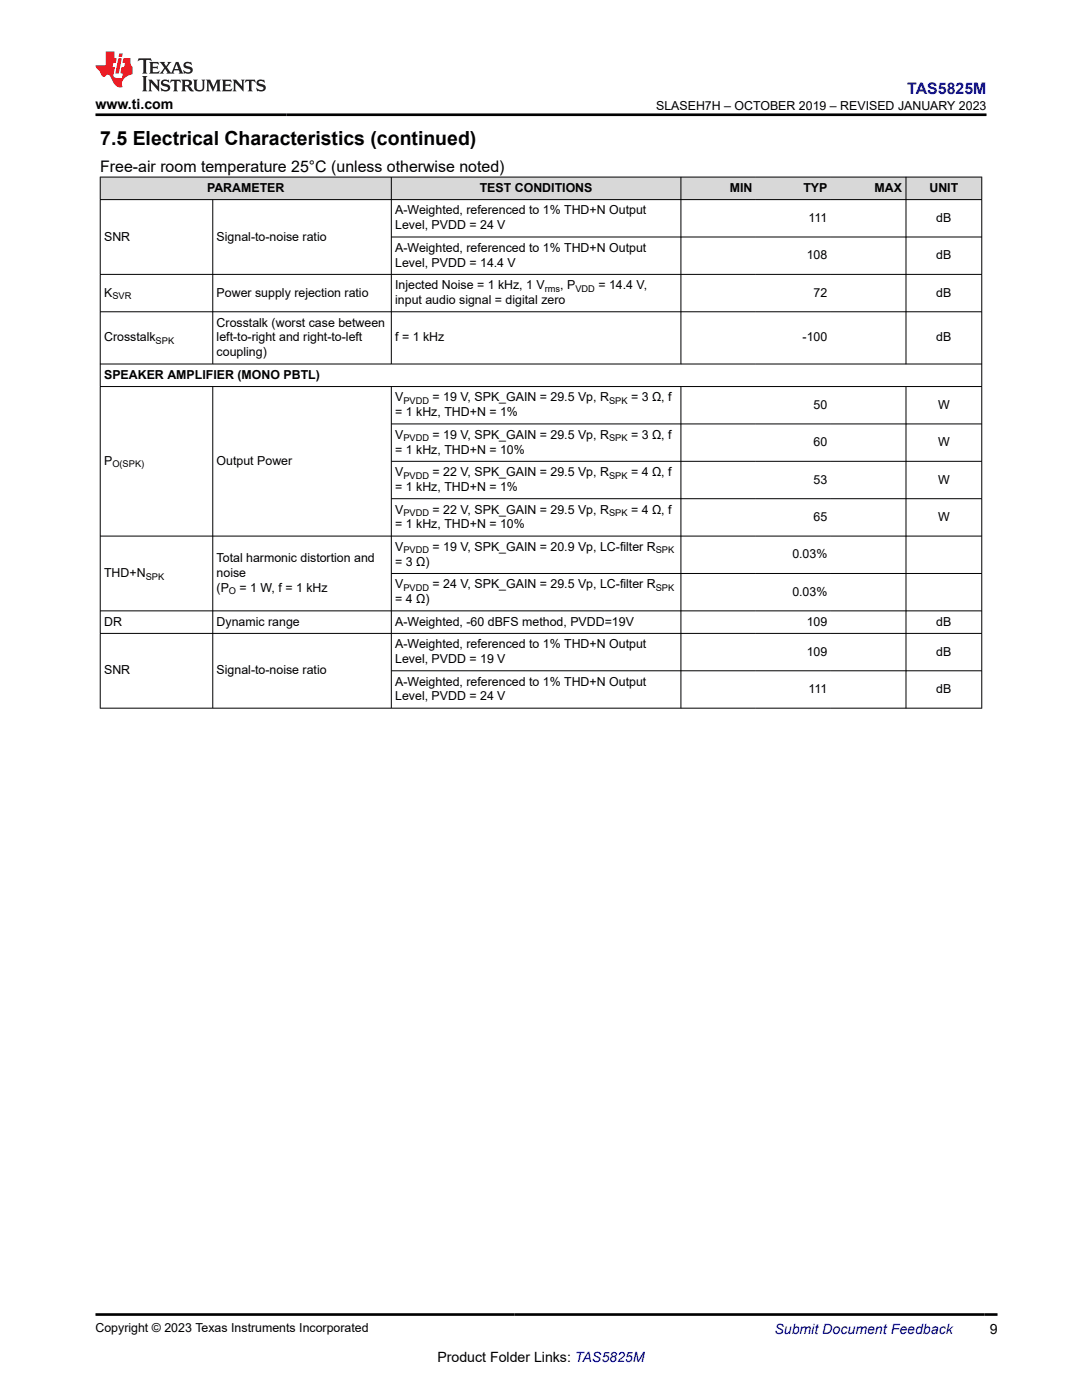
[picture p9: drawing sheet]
<svg xmlns="http://www.w3.org/2000/svg" width="216mm" height="279mm" viewBox="0 0 216 279" stroke-linecap="round" stroke-linejoin="round" font-family="sans-serif">
<defs><g id="words">
<text font-size="3.9" x="20" y="28.8">7.5 Electrical Characteristics (continued)</text>
<text font-size="3.2" fill="#00f" x="181" y="18.7">TAS5825M</text>
<text font-size="3.2" x="20" y="34.3">Free-air room temperature 25°C (unless otherwise noted)</text>
<g font-size="2.8">
<text x="19" y="21.8">www.ti.com</text>
<text x="197.5" y="266.1">9</text>
<text x="87.3" y="271.7">Product Folder Links: TAS5825M</text>
</g>
<text font-size="2.8" fill="#00f" x="154.5" y="266.2">Submit Document Feedback</text>
<g font-size="2.5">
<text x="130.9" y="21.9">SLASEH7H – OCTOBER 2019 – REVISED JANUARY 2023</text>
<text x="41.3" y="38.3">PARAMETER</text>
<text x="95.7" y="38.3">TEST CONDITIONS</text>
<text x="145.6" y="38.3">MIN</text>
<text x="160.3" y="38.3">TYP</text>
<text x="174.5" y="38.3">MAX</text>
<text x="185.5" y="38.3">UNIT</text>
<text x="78.9" y="42.8">A-Weighted, referenced to 1% THD+N Output</text>
<text x="78.9" y="45.8">Level, PVDD = 24 V</text>
<text x="161.3" y="44.3">111</text>
<text x="186.8" y="44.3">dB</text>
<text x="20.8" y="48">SNR</text>
<text x="43.2" y="48">Signal-to-noise ratio</text>
<text x="78.9" y="50.3">A-Weighted, referenced to 1% THD+N Output</text>
<text x="78.9" y="53.2">Level, PVDD = 14.4 V</text>
<text x="161" y="51.7">108</text>
<text x="186.8" y="51.7">dB</text>
<text x="20.8" y="59.2">K</text>
<text x="43.2" y="59.2">Power supply rejection ratio</text>
<text x="78.9" y="57.7">Injected Noise = 1 kHz, 1 V</text>
<text x="111.8" y="57.7">, P</text>
<text x="119.4" y="57.7">= 14.4 V,</text>
<text x="162.4" y="59.2">72</text>
<text x="186.8" y="59.2">dB</text>
<text x="43.2" y="65.2">Crosstalk (worst case between</text>
<text x="78.9" y="60.7">input audio signal = digital zero</text>
<text x="20.8" y="68.1">Crosstalk</text>
<text x="43.2" y="68.1">left-to-right and right-to-left</text>
<text x="43.2" y="71.1">coupling)</text>
<text x="78.9" y="68.1">f = 1 kHz</text>
<text x="160.2" y="68.1">-100</text>
<text x="186.8" y="68.1">dB</text>
<text x="20.8" y="75.6">SPEAKER AMPLIFIER (MONO PBTL)</text>
<text x="78.9" y="83.1">= 1 kHz, THD+N = 1%</text>
<text x="78.9" y="80.1">V</text>
<text x="86.3" y="80.1">= 19 V, SPK_GAIN = 29.5 Vp, R</text>
<text x="125.9" y="80.1">= 3 Ω, f</text>
<text x="162.4" y="81.6">50</text>
<text x="187.2" y="81.6">W</text>
<text x="78.9" y="87.6">V</text>
<text x="86.3" y="87.6">= 19 V, SPK_GAIN = 29.5 Vp, R</text>
<text x="125.9" y="87.6">= 3 Ω, f</text>
<text x="162.4" y="89">60</text>
<text x="187.2" y="89">W</text>
<text x="20.8" y="92.8">P</text>
<text x="43.2" y="92.8">Output Power</text>
<text x="78.9" y="90.5">= 1 kHz, THD+N = 10%</text>
<text x="78.9" y="95">V</text>
<text x="86.3" y="95">= 22 V, SPK_GAIN = 29.5 Vp, R</text>
<text x="125.9" y="95">= 4 Ω, f</text>
<text x="78.9" y="98">= 1 kHz, THD+N = 1%</text>
<text x="162.4" y="96.5">53</text>
<text x="187.2" y="96.5">W</text>
<text x="78.9" y="105.5">= 1 kHz, THD+N = 10%</text>
<text x="78.9" y="102.5">V</text>
<text x="86.3" y="102.5">= 22 V, SPK_GAIN = 29.5 Vp, R</text>
<text x="125.9" y="102.5">= 4 Ω, f</text>
<text x="162.4" y="104">65</text>
<text x="187.2" y="104">W</text>
<text x="43.2" y="112.2">Total harmonic distortion and</text>
<text x="78.9" y="109.9">V</text>
<text x="78.9" y="112.9">= 3 Ω)</text>
<text x="86.3" y="109.9">= 19 V, SPK_GAIN = 20.9 Vp, LC-filter R</text>
<text x="158.1" y="111.4">0.03%</text>
<text x="20.8" y="115.2">THD+N</text>
<text x="43.2" y="115.2">noise</text>
<text x="43.2" y="118.1">(P</text>
<text x="47.8" y="118.1">= 1 W, f = 1 kHz</text>
<text x="78.9" y="117.4">V</text>
<text x="86.3" y="117.4">= 24 V, SPK_GAIN = 29.5 Vp, LC-filter R</text>
<text x="158.1" y="118.9">0.03%</text>
<text x="20.8" y="124.9">DR</text>
<text x="43.2" y="124.9">Dynamic range</text>
<text x="78.9" y="120.4">= 4 Ω)</text>
<text x="78.9" y="124.9">A-Weighted, -60 dBFS method, PVDD=19V</text>
<text x="161" y="124.9">109</text>
<text x="186.8" y="124.9">dB</text>
<text x="78.9" y="129.4">A-Weighted, referenced to 1% THD+N Output</text>
<text x="161" y="130.9">109</text>
<text x="186.8" y="130.9">dB</text>
<text x="20.8" y="134.6">SNR</text>
<text x="43.2" y="134.6">Signal-to-noise ratio</text>
<text x="78.9" y="132.3">Level, PVDD = 19 V</text>
<text x="78.9" y="136.8">A-Weighted, referenced to 1% THD+N Output</text>
<text x="78.9" y="139.8">Level, PVDD = 24 V</text>
<text x="161.3" y="138.3">111</text>
<text x="186.8" y="138.3">dB</text>
<text x="19" y="265.9">Copyright © 2023 Texas Instruments Incorporated</text>
</g>
<g font-size="1.9">
<text x="22.4" y="59.7">SVR</text>
<text x="108.7" y="58.2">rms</text>
<text x="114.8" y="58.2">VDD</text>
<text x="31.1" y="68.6">SPK</text>
<text x="80.5" y="80.6">PVDD</text>
<text x="121.5" y="80.6">SPK</text>
<text x="80.5" y="88.1">PVDD</text>
<text x="121.5" y="88.1">SPK</text>
<text x="22.4" y="93.3">O(SPK)</text>
<text x="80.5" y="95.5">PVDD</text>
<text x="121.5" y="95.5">SPK</text>
<text x="80.5" y="103">PVDD</text>
<text x="121.5" y="103">SPK</text>
<text x="80.5" y="110.4">PVDD</text>
<text x="130.8" y="110.4">SPK</text>
<text x="29.1" y="115.7">SPK</text>
<text x="45.7" y="118.6">O</text>
<text x="80.5" y="117.9">PVDD</text>
<text x="130.8" y="117.9">SPK</text>
</g>
</g></defs>
<g fill="#d8d8d8">
<path d="M20 35.3h175.9v4.5h-175.9z" fill-rule="evenodd"/>
<path d="M20.1 35.4h57.9v4.4h-57.9z" fill-rule="evenodd"/>
<path d="M78.1 35.4h57.7v4.4h-57.7z" fill-rule="evenodd"/>
<path d="M135.9 35.4h14.9v4.4h-14.9z" fill-rule="evenodd"/>
<path d="M150.8 35.4h15v4.4h-15z" fill-rule="evenodd"/>
<path d="M165.8 35.4h14.9v4.4h-14.9z" fill-rule="evenodd"/>
<path d="M180.8 35.4h15v4.4h-15z" fill-rule="evenodd"/>
</g>
<g fill="none" stroke="#000" stroke-width=".2">
<path d="M19.9 35.3h176.1M19.9 39.8h176.1M20 35.3v106.1M42.5 39.8v32.9M78.1 35.3v37.4M135.9 35.3v37.4M180.8 35.3v37.4M195.9 35.3v106.1M19.9 54.8h176.1M78.1 47.3h117.9M19.9 62.2h176.1M19.9 72.6h176.1"/>
<path d="M19.9 77.1h176.1M42.5 77.1v64.3M78.1 77.1v64.3M135.9 77.1v64.3M180.8 77.1v64.3M78.1 84.6h117.9M78.1 92.1h117.9M78.1 99.5h117.9M19.9 107h176.1M78.1 114.4h117.9M19.9 126.4h176.1M78.1 133.9h117.9"/>
<path d="M196 121.9h-176.1M196 141.3h-176.1"/>
</g>
<path d="M27.7 11.6l-.2 .6 .5-.2h.6v.1v2.2l-.2 .4h1l-.2-.4v-2.2v-.1h.5l.5 .2-.1-.6zM29.8 12.4l.2 .3v1.6l-.2 .4h1.9l.1-.6a1.08 1.08 0 0 1-1.3 .2v-.7h.6l.4 .2v-.7l-.4 .2h-.6v-.5l.2-.2a1 1 0 0 1 1 .3l-.1-.5zM31.8 12.4l1 1.1-1 1.2h.9l-.2-.2 .4-.8 .5 .8-.2 .2h1.6l-.2-.2 .1-.5h1l.1 .5-.1 .2h.9l-.2-.4-.8-1.9h-.5l-1 2.1-.8-1.1 .9-1h-.8l.2 .2-.5 .6-.3-.6 .1-.2zM35.2 12.8l.4 1h-.8zM36.8 12.5a.65 .65 0 0 0-.2 .7 .65 .65 0 0 0 .6 .5l.7 .1 .1 .3a.79 .79 0 0 1-.7 .4 .79 .79 0 0 1-.7-.5l.1 .7 .2-.1a.93 .93 0 0 0 1.1 0 .93 .93 0 0 0 .4-.9 1.46 1.46 0 0 0-1.2-.6l-.1-.3a1.09 1.09 0 0 1 1.2 .2l-.2-.6-.1 .1-.6-.2zM28.4 15.2l.2 .4v2.2l-.2 .4h1l-.2-.4v-2.2l.2-.4zM29.6 15.9l.2 .4v1.5l-.2 .4h.8l-.3-.4v-1.3l1.7 1.8v-2l.2-.4h-.8l.2 .2 .1 1.1-1.2-1.3zM32.3 16a.65 .65 0 0 0-.2 .8 .65 .65 0 0 0 .7 .4l.6 .2 .1 .2a.79 .79 0 0 1-.7 .4 .79 .79 0 0 1-.7-.5l.1 .7 .2-.1a.93 .93 0 0 0 1.1 .1 .93 .93 0 0 0 .4-1 1.46 1.46 0 0 0-1.2-.5l-.1-.4a1.09 1.09 0 0 1 1.2 .2l-.2-.6-.1 .1-.6-.1zM34.1 15.9l-.1 .6a.63 .63 0 0 1 .7-.3l.1 1.6-.3 .4h1l-.2-.4v-1.6a.66 .66 0 0 1 .8 .3l-.1-.6zM36.2 15.9l.2 .4v1.5l-.2 .4h.9l-.2-.2v-.7h.5l.1 .2a.79 .79 0 0 0 1.2 .6l-1-.9a.61 .61 0 0 0 .6-.6 .61 .61 0 0 0-.5-.7zM36.9 16.2h.2a.47 .47 0 0 1 .5 .1 .47 .47 0 0 1 .1 .5l-.2 .1-.6 .1zM38.5 15.9l.2 .2a2.27 2.27 0 0 0 .4 2 1.04 1.04 0 0 0 1.7-.7v-1.3l.2-.2h-.8l.2 .4v1.1a.6 .6 0 0 1-.6 .6 .6 .6 0 0 1-.6-.6v-1.1l.3-.4zM41.1 15.9l.2 .4v1.5l-.2 .4h.7l-.2-.4v-1.4l.9 1.9 .8-1.9v1.4l-.2 .4h1l-.3-.4v-1.5l.3-.4h-.8l-.7 1.5-.7-1.5zM44.3 15.9l.2 .4v1.5l-.2 .4h1.9l.1-.6a1.09 1.09 0 0 1-1.3 .2v-.7h.6l.4 .2v-.6l-.4 .2h-.6v-.6l.2-.1a1.01 1.01 0 0 1 1 .3l-.1-.6zM46.4 15.9l.3 .4v1.5l-.3 .4h.8l-.2-.4v-1.3l1.6 1.8v-2l.2-.4h-.7l.2 .2v1.1l-1.2-1.3zM49 15.9l-.1 .6a.63 .63 0 0 1 .8-.3v1.6l-.3 .4h1l-.2-.4v-1.6a.66 .66 0 0 1 .8 .3l-.1-.6zM51.4 16a.65 .65 0 0 0-.2 .8 .65 .65 0 0 0 .6 .4l.6 .2 .2 .2a.79 .79 0 0 1-.8 .4 .79 .79 0 0 1-.6-.5l.1 .7 .2-.1a.93 .93 0 0 0 1 .1 .93 .93 0 0 0 .5-1 1.46 1.46 0 0 0-1.3-.5l-.1-.4a1.09 1.09 0 0 1 1.3 .2l-.2-.6-.2 .1-.5-.1z" fill="#231f20"/>
<path d="M21.1 10.3v2.7h-2.1l.1 .4 .9 1a.95 .95 0 0 0 .9 .9 .59 .59 0 0 1 .6-.4 .59 .59 0 0 1 .5 .3l.4 .8a1.59 1.59 0 0 0 2.1 1.4 1.61 1.61 0 0 1 1-2.3l1-.3-.1-1.5a1.59 1.59 0 0 1-.4-1.7h-1.4l-.2 .9h.5l-.1 .9h-.5l-.2 .9v.3l.4 .1-.2 .9h-.6a.73 .73 0 0 1-1.1-.7l.3-1.5h-.5l.2-.9h.5l.2-.9h-.5v-1.3zM23.6 11.6l-.6 3.1h.7l.6-3.1zM23.8 10.7l-.1 .6h.7l.1-.6z" fill="#ed1c24"/>
<path d="M19 22.9h177.8M19.1 262.3h179.9" fill="none" stroke="#000" stroke-width=".53"/>
<use href="#words"/>
</svg>
